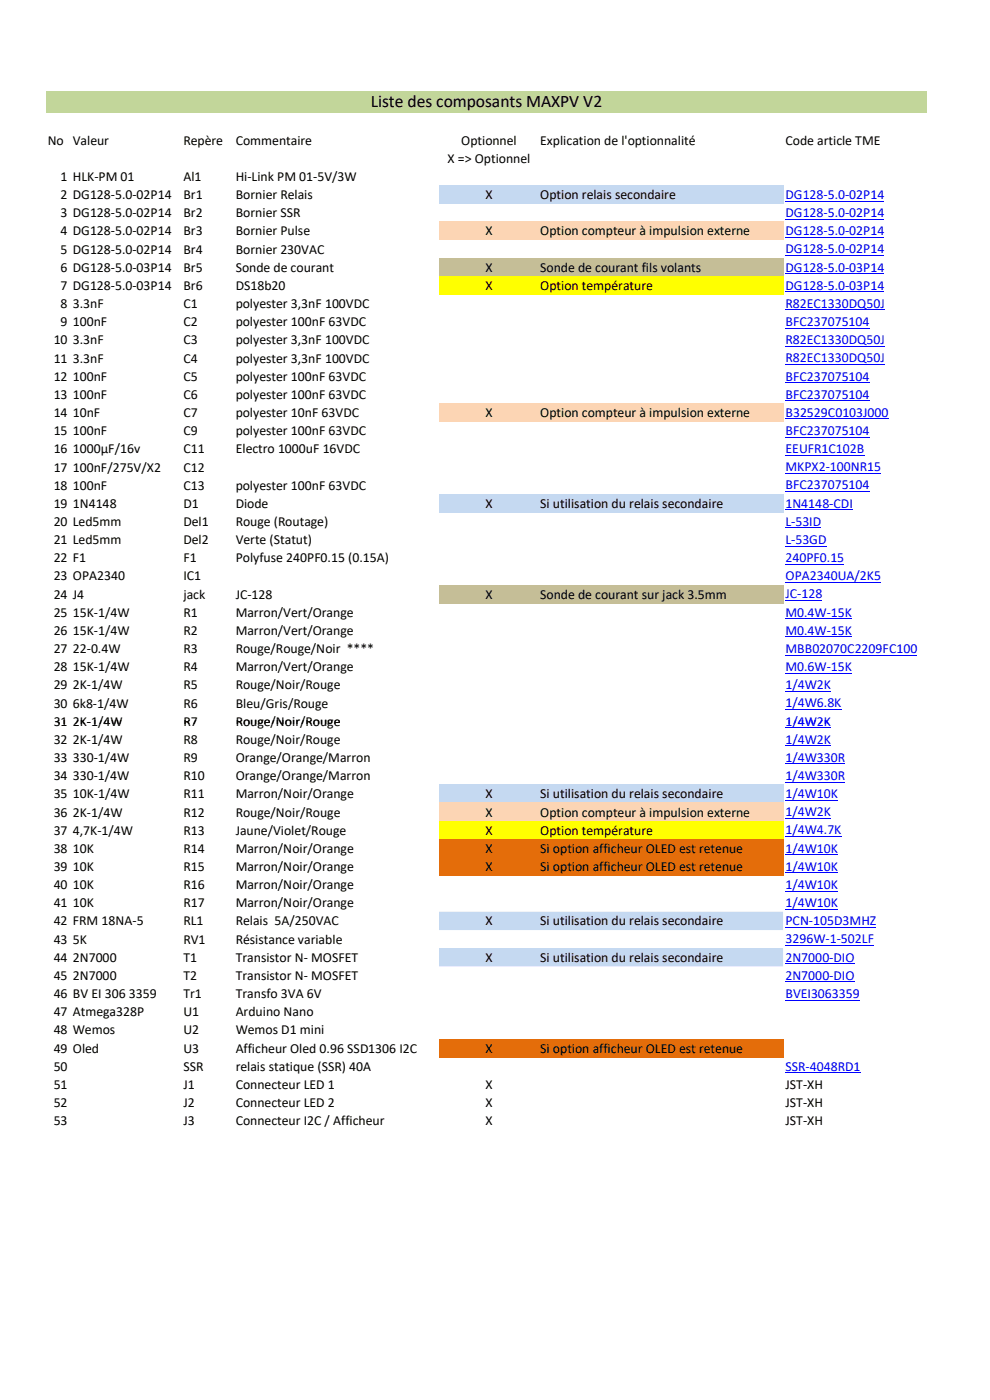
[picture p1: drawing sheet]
<svg xmlns="http://www.w3.org/2000/svg" width="210mm" height="297mm" viewBox="0 0 210 297" stroke-linecap="round" stroke-linejoin="round" font-family="sans-serif">
<defs><g id="words">
<text font-size="3.7" x="78.7" y="22.8">Liste des composants MAXPV V2</text>
<g font-size="2.9">
<text x="10.1" y="30.7">No Valeur</text>
<text x="38.9" y="30.7">Repère</text>
<text x="50" y="30.7">Commentaire</text>
<text x="95" y="34.5">X =&gt; Optionnel</text>
<text x="97.8" y="30.7">Optionnel</text>
<text x="114.6" y="30.7">Explication de l'optionnalité</text>
<text x="166.6" y="30.7">Code article TME</text>
<text x="12.9" y="38.4">1 HLK-PM 01</text>
<text x="38.9" y="38.4">Al1</text>
<text x="50" y="38.4">Hi-Link PM 01-5V/3W</text>
<text x="12.9" y="42.2">2 DG128-5.0-02P14</text>
<text x="12.9" y="46.1">3 DG128-5.0-02P14</text>
<text x="38.9" y="42.2">Br1</text>
<text x="38.9" y="46.1">Br2</text>
<text x="50" y="42.2">Bornier Relais</text>
<text x="50" y="46.1">Bornier SSR</text>
<text x="103" y="42.2">X</text>
<text x="114.6" y="42.2">Option relais secondaire</text>
<text x="12.9" y="50">4 DG128-5.0-02P14</text>
<text x="12.9" y="53.8">5 DG128-5.0-02P14</text>
<text x="38.9" y="50">Br3</text>
<text x="38.9" y="53.8">Br4</text>
<text x="50" y="50">Bornier Pulse</text>
<text x="50" y="53.8">Bornier 230VAC</text>
<text x="103" y="50">X</text>
<text x="114.6" y="50">Option compteur à impulsion externe</text>
<text x="12.9" y="57.7">6 DG128-5.0-03P14</text>
<text x="38.9" y="57.7">Br5</text>
<text x="50" y="57.7">Sonde de courant</text>
<text x="103" y="57.7">X</text>
<text x="114.6" y="57.7">Sonde de courant fils volants</text>
<text x="12.9" y="61.5">7 DG128-5.0-03P14</text>
<text x="12.9" y="65.4">8</text>
<text x="15.5" y="65.4">3.3nF</text>
<text x="38.9" y="61.5">Br6</text>
<text x="38.9" y="65.4">C1</text>
<text x="50" y="61.5">DS18b20</text>
<text x="50" y="65.4">polyester 3,3nF 100VDC</text>
<text x="103" y="61.5">X</text>
<text x="114.6" y="61.5">Option température</text>
<text x="12.9" y="69.2">9</text>
<text x="15.5" y="69.2">100nF</text>
<text x="38.9" y="69.2">C2</text>
<text x="50" y="69.2">polyester 100nF 63VDC</text>
<text x="11.4" y="73.1">10</text>
<text x="11.4" y="76.9">11</text>
<text x="15.5" y="73.1">3.3nF</text>
<text x="15.5" y="76.9">3.3nF</text>
<text x="38.9" y="73.1">C3</text>
<text x="38.9" y="76.9">C4</text>
<text x="50" y="73.1">polyester 3,3nF 100VDC</text>
<text x="50" y="76.9">polyester 3,3nF 100VDC</text>
<text x="11.4" y="80.8">12</text>
<text x="15.5" y="80.8">100nF</text>
<text x="38.9" y="80.8">C5</text>
<text x="50" y="80.8">polyester 100nF 63VDC</text>
<text x="11.4" y="84.6">13</text>
<text x="11.4" y="88.5">14</text>
<text x="15.5" y="84.6">100nF</text>
<text x="15.5" y="88.5">10nF</text>
<text x="38.9" y="84.6">C6</text>
<text x="38.9" y="88.5">C7</text>
<text x="50" y="84.6">polyester 100nF 63VDC</text>
<text x="50" y="88.5">polyester 10nF 63VDC</text>
<text x="103" y="88.5">X</text>
<text x="114.6" y="88.5">Option compteur à impulsion externe</text>
<text x="11.4" y="92.3">15</text>
<text x="15.5" y="92.3">100nF</text>
<text x="38.9" y="92.3">C9</text>
<text x="50" y="92.3">polyester 100nF 63VDC</text>
<text x="11.4" y="96.2">16</text>
<text x="11.4" y="100">17</text>
<text x="15.5" y="96.2">1000µF/16v</text>
<text x="15.5" y="100">100nF/275V/X2</text>
<text x="38.9" y="96.2">C11</text>
<text x="38.9" y="100">C12</text>
<text x="50" y="96.2">Electro 1000uF 16VDC</text>
<text x="11.4" y="103.9">18</text>
<text x="11.4" y="107.7">19</text>
<text x="15.5" y="103.9">100nF</text>
<text x="15.5" y="107.7">1N4148</text>
<text x="38.9" y="103.9">C13</text>
<text x="38.9" y="107.7">D1</text>
<text x="50" y="103.9">polyester 100nF 63VDC</text>
<text x="50" y="107.7">Diode</text>
<text x="103" y="107.7">X</text>
<text x="114.6" y="107.7">Si utilisation du relais secondaire</text>
<text x="11.4" y="111.6">20 Led5mm</text>
<text x="38.9" y="111.6">Del1</text>
<text x="50" y="111.6">Rouge (Routage)</text>
<text x="11.4" y="115.4">21 Led5mm</text>
<text x="11.4" y="119.3">22 F1</text>
<text x="38.9" y="115.4">Del2</text>
<text x="38.9" y="119.3">F1</text>
<text x="50" y="115.4">Verte (Statut)</text>
<text x="50" y="119.3">Polyfuse 240PF0.15 (0.15A)</text>
<text x="11.4" y="123.1">23 OPA2340</text>
<text x="38.9" y="123.1">IC1</text>
<text x="11.4" y="127">24 J4</text>
<text x="11.4" y="130.9">25</text>
<text x="15.5" y="130.9">15K-1/4W</text>
<text x="38.9" y="127">jack</text>
<text x="38.9" y="130.9">R1</text>
<text x="50" y="127">JC-128</text>
<text x="50" y="130.9">Marron/Vert/Orange</text>
<text x="103" y="127">X</text>
<text x="114.6" y="127">Sonde de courant sur jack 3.5mm</text>
<text x="11.4" y="134.7">26</text>
<text x="15.5" y="134.7">15K-1/4W</text>
<text x="38.9" y="134.7">R2</text>
<text x="50" y="134.7">Marron/Vert/Orange</text>
<text x="11.4" y="138.6">27</text>
<text x="11.4" y="142.4">28</text>
<text x="15.5" y="138.6">22-0.4W</text>
<text x="15.5" y="142.4">15K-1/4W</text>
<text x="38.9" y="138.6">R3</text>
<text x="38.9" y="142.4">R4</text>
<text x="50" y="138.6">Rouge/Rouge/Noir ****</text>
<text x="50" y="142.4">Marron/Vert/Orange</text>
<text x="11.4" y="146.3">29</text>
<text x="15.5" y="146.3">2K-1/4W</text>
<text x="38.9" y="146.3">R5</text>
<text x="50" y="146.3">Rouge/Noir/Rouge</text>
<text x="11.4" y="150.1">30</text>
<text x="11.4" y="154">31</text>
<text x="15.5" y="150.1">6k8-1/4W</text>
<text x="15.5" y="154">2K-1/4W</text>
<text x="38.9" y="150.1">R6</text>
<text x="38.9" y="154">R7</text>
<text x="50" y="150.1">Bleu/Gris/Rouge</text>
<text x="50" y="154">Rouge/Noir/Rouge</text>
<text x="11.4" y="157.8">32</text>
<text x="11.4" y="161.7">33</text>
<text x="15.5" y="157.8">2K-1/4W</text>
<text x="15.5" y="161.7">330-1/4W</text>
<text x="38.9" y="157.8">R8</text>
<text x="38.9" y="161.7">R9</text>
<text x="50" y="157.8">Rouge/Noir/Rouge</text>
<text x="50" y="161.7">Orange/Orange/Marron</text>
<text x="11.4" y="165.5">34</text>
<text x="15.5" y="165.5">330-1/4W</text>
<text x="38.9" y="165.5">R10</text>
<text x="50" y="165.5">Orange/Orange/Marron</text>
<text x="11.4" y="169.4">35</text>
<text x="11.4" y="173.2">36</text>
<text x="15.5" y="169.4">10K-1/4W</text>
<text x="15.5" y="173.2">2K-1/4W</text>
<text x="38.9" y="169.4">R11</text>
<text x="38.9" y="173.2">R12</text>
<text x="50" y="169.4">Marron/Noir/Orange</text>
<text x="50" y="173.2">Rouge/Noir/Rouge</text>
<text x="103" y="169.4">X</text>
<text x="103" y="173.2">X</text>
<text x="114.6" y="169.4">Si utilisation du relais secondaire</text>
<text x="114.6" y="173.2">Option compteur à impulsion externe</text>
<text x="11.4" y="177.1">37</text>
<text x="15.5" y="177.1">4,7K-1/4W</text>
<text x="38.9" y="177.1">R13</text>
<text x="50" y="177.1">Jaune/Violet/Rouge</text>
<text x="103" y="177.1">X</text>
<text x="114.6" y="177.1">Option température</text>
<text x="11.4" y="180.9">38</text>
<text x="11.4" y="184.8">39</text>
<text x="15.5" y="180.9">10K</text>
<text x="15.5" y="184.8">10K</text>
<text x="38.9" y="180.9">R14</text>
<text x="38.9" y="184.8">R15</text>
<text x="50" y="180.9">Marron/Noir/Orange</text>
<text x="50" y="184.8">Marron/Noir/Orange</text>
<text x="103" y="180.9">X</text>
<text x="103" y="184.8">X</text>
<text x="114.6" y="180.9">Si option afficheur OLED est retenue</text>
<text x="114.6" y="184.8">Si option afficheur OLED est retenue</text>
<text x="11.4" y="188.6">40</text>
<text x="15.5" y="188.6">10K</text>
<text x="38.9" y="188.6">R16</text>
<text x="50" y="188.6">Marron/Noir/Orange</text>
<text x="11.4" y="192.5">41</text>
<text x="11.4" y="196.3">42 FRM 18NA-5</text>
<text x="15.5" y="192.5">10K</text>
<text x="38.9" y="192.5">R17</text>
<text x="38.9" y="196.3">RL1</text>
<text x="50" y="192.5">Marron/Noir/Orange</text>
<text x="50" y="196.3">Relais 5A/250VAC</text>
<text x="103" y="196.3">X</text>
<text x="114.6" y="196.3">Si utilisation du relais secondaire</text>
<text x="11.4" y="200.2">43</text>
<text x="15.5" y="200.2">5K</text>
<text x="38.9" y="200.2">RV1</text>
<text x="50" y="200.2">Résistance variable</text>
<text x="11.4" y="204">44</text>
<text x="11.4" y="207.9">45</text>
<text x="15.5" y="204">2N7000</text>
<text x="15.5" y="207.9">2N7000</text>
<text x="38.9" y="204">T1</text>
<text x="38.9" y="207.9">T2</text>
<text x="50" y="204">Transistor N- MOSFET</text>
<text x="50" y="207.9">Transistor N- MOSFET</text>
<text x="103" y="204">X</text>
<text x="114.6" y="204">Si utilisation du relais secondaire</text>
<text x="11.4" y="211.8">46 BV EI 306 3359</text>
<text x="11.4" y="215.6">47 Atmega328P</text>
<text x="38.9" y="211.8">Tr1</text>
<text x="38.9" y="215.6">U1</text>
<text x="50" y="211.8">Transfo 3VA 6V</text>
<text x="50" y="215.6">Arduino Nano</text>
<text x="11.4" y="219.5">48 Wemos</text>
<text x="38.9" y="219.5">U2</text>
<text x="50" y="219.5">Wemos D1 mini</text>
<text x="11.4" y="223.3">49 Oled</text>
<text x="11.4" y="227.2">50</text>
<text x="38.9" y="223.3">U3</text>
<text x="38.9" y="227.2">SSR</text>
<text x="50" y="223.3">Afficheur Oled 0.96 SSD1306 I2C</text>
<text x="50" y="227.2">relais statique (SSR) 40A</text>
<text x="103" y="223.3">X</text>
<text x="114.6" y="223.3">Si option afficheur OLED est retenue</text>
<text x="11.4" y="231">51</text>
<text x="38.9" y="231">J1</text>
<text x="50" y="231">Connecteur LED 1</text>
<text x="103" y="231">X</text>
<text x="166.6" y="231">JST-XH</text>
<text x="11.4" y="234.9">52</text>
<text x="11.4" y="238.7">53</text>
<text x="38.9" y="234.9">J2</text>
<text x="38.9" y="238.7">J3</text>
<text x="50" y="234.9">Connecteur LED 2</text>
<text x="50" y="238.7">Connecteur I2C / Afficheur</text>
<text x="103" y="234.9">X</text>
<text x="103" y="238.7">X</text>
<text x="166.6" y="234.9">JST-XH</text>
<text x="166.6" y="238.7">JST-XH</text>
</g>
<g font-size="2.9" fill="#00f">
<text x="166.6" y="42.2">DG128-5.0-02P14</text>
<text x="166.6" y="46.1">DG128-5.0-02P14</text>
<text x="166.6" y="49.9">DG128-5.0-02P14</text>
<text x="166.6" y="53.8">DG128-5.0-02P14</text>
<text x="166.6" y="57.6">DG128-5.0-03P14</text>
<text x="166.6" y="61.5">DG128-5.0-03P14</text>
<text x="166.6" y="65.3">R82EC1330DQ50J</text>
<text x="166.6" y="69.2">BFC237075104</text>
<text x="166.6" y="73">R82EC1330DQ50J</text>
<text x="166.6" y="76.9">R82EC1330DQ50J</text>
<text x="166.6" y="80.7">BFC237075104</text>
<text x="166.6" y="84.6">BFC237075104</text>
<text x="166.6" y="88.4">B32529C0103J000</text>
<text x="166.6" y="92.3">BFC237075104</text>
<text x="166.6" y="96.1">EEUFR1C102B</text>
<text x="166.6" y="100">MKPX2-100NR15</text>
<text x="166.6" y="103.8">BFC237075104</text>
<text x="166.6" y="107.7">1N4148-CDI</text>
<text x="166.6" y="111.5">L-53ID</text>
<text x="166.6" y="115.4">L-53GD</text>
<text x="166.6" y="119.3">240PF0.15</text>
<text x="166.6" y="123.1">OPA2340UA/2K5</text>
<text x="166.6" y="127">JC-128</text>
<text x="166.6" y="130.8">M0.4W-15K</text>
<text x="166.6" y="134.7">M0.4W-15K</text>
<text x="166.6" y="138.5">MBB02070C2209FC100</text>
<text x="166.6" y="142.4">M0.6W-15K</text>
<text x="166.6" y="146.2">1/4W2K</text>
<text x="166.6" y="150.1">1/4W6.8K</text>
<text x="166.6" y="153.9">1/4W2K</text>
<text x="166.6" y="157.8">1/4W2K</text>
<text x="166.6" y="161.6">1/4W330R</text>
<text x="166.6" y="165.5">1/4W330R</text>
<text x="166.6" y="169.3">1/4W10K</text>
<text x="166.6" y="173.2">1/4W2K</text>
<text x="166.6" y="177">1/4W4.7K</text>
<text x="166.6" y="180.9">1/4W10K</text>
<text x="166.6" y="184.7">1/4W10K</text>
<text x="166.6" y="188.6">1/4W10K</text>
<text x="166.6" y="192.4">1/4W10K</text>
<text x="166.6" y="196.3">PCN-105D3MHZ</text>
<text x="166.6" y="200.2">3296W-1-502LF</text>
<text x="166.6" y="204">2N7000-DIO</text>
<text x="166.6" y="207.9">2N7000-DIO</text>
<text x="166.6" y="211.7">BVEI3063359</text>
<text x="166.6" y="227.1">SSR-4048RD1</text>
</g>
</g></defs>
<path d="M9.7 19.3h186.9v4.7h-186.9z" fill="#c2d69a"/>
<path d="M93.1 39.3h73v3.9h-73z" fill="#c5d9f1"/>
<path d="M93.1 47h73v3.9h-73z" fill="#fcd5b4"/>
<path d="M93.1 54.7h73v3.9h-73z" fill="#c5be97"/>
<path d="M93.1 58.6h73v3.9h-73z" fill="#ff0"/>
<path d="M93.1 85.6h73v3.9h-73z" fill="#fcd5b4"/>
<path d="M93.1 104.8h73v3.9h-73z" fill="#c5d9f1"/>
<path d="M93.1 124.1h73v3.9h-73z" fill="#c5be97"/>
<g fill="none" stroke="#00f" stroke-width=".21">
<path d="M166.6 42.7h21M166.6 46.5h21M166.6 50.4h21M166.6 54.2h21M166.6 58.1h21M166.6 61.9h21M166.6 65.8h21.1M166.6 69.6h17.9M166.6 73.5h21.1M166.6 77.3h21.1M166.6 81.2h17.9M166.6 85h17.9"/>
<path d="M166.6 88.9h21.9M166.6 92.7h17.9M166.6 96.6h16.8M166.6 100.4h20.3M166.6 104.3h17.9M166.6 108.1h14.3M166.6 112h7.6M166.6 115.8h8.7M166.6 119.7h12.5M166.6 123.5h20.3M166.6 127.4h7.9M166.6 131.3h14.2"/>
<path d="M166.6 135.1h14.2M166.6 139h28M166.6 142.8h14.2M166.6 146.7h9.7M166.6 150.5h11.9"/>
</g>
<path d="M93.1 166.5h73v3.8h-73z" fill="#c5d9f1"/>
<path d="M93.1 170.3h73v3.9h-73z" fill="#fcd5b4"/>
<path d="M93.1 174.2h73v3.9h-73z" fill="#ff0"/>
<path d="M93.1 178h73v7.8h-73z" fill="#e46d0a"/>
<path d="M93.1 193.4h73v3.9h-73zM93.1 201.1h73v3.9h-73z" fill-rule="evenodd" fill="#c5d9f1"/>
<path d="M93.1 220.4h73v3.9h-73z" fill="#e46d0a"/>
<g fill="none" stroke="#00f" stroke-width=".21">
<path d="M166.6 154.4h9.7M166.6 158.2h9.7M166.6 162.1h12.7M166.6 165.9h12.7M166.6 169.8h11.2M166.6 173.6h9.7M166.6 177.5h11.9M166.6 181.3h11.2M166.6 185.2h11.2M166.6 189h11.2M166.6 192.9h11.2M166.6 196.7h19.3"/>
<path d="M166.6 200.6h18.8M166.6 204.4h14.7M166.6 208.3h14.7M166.6 212.2h15.8M166.6 227.6h15.9"/>
</g>
<use href="#words"/>
</svg>
